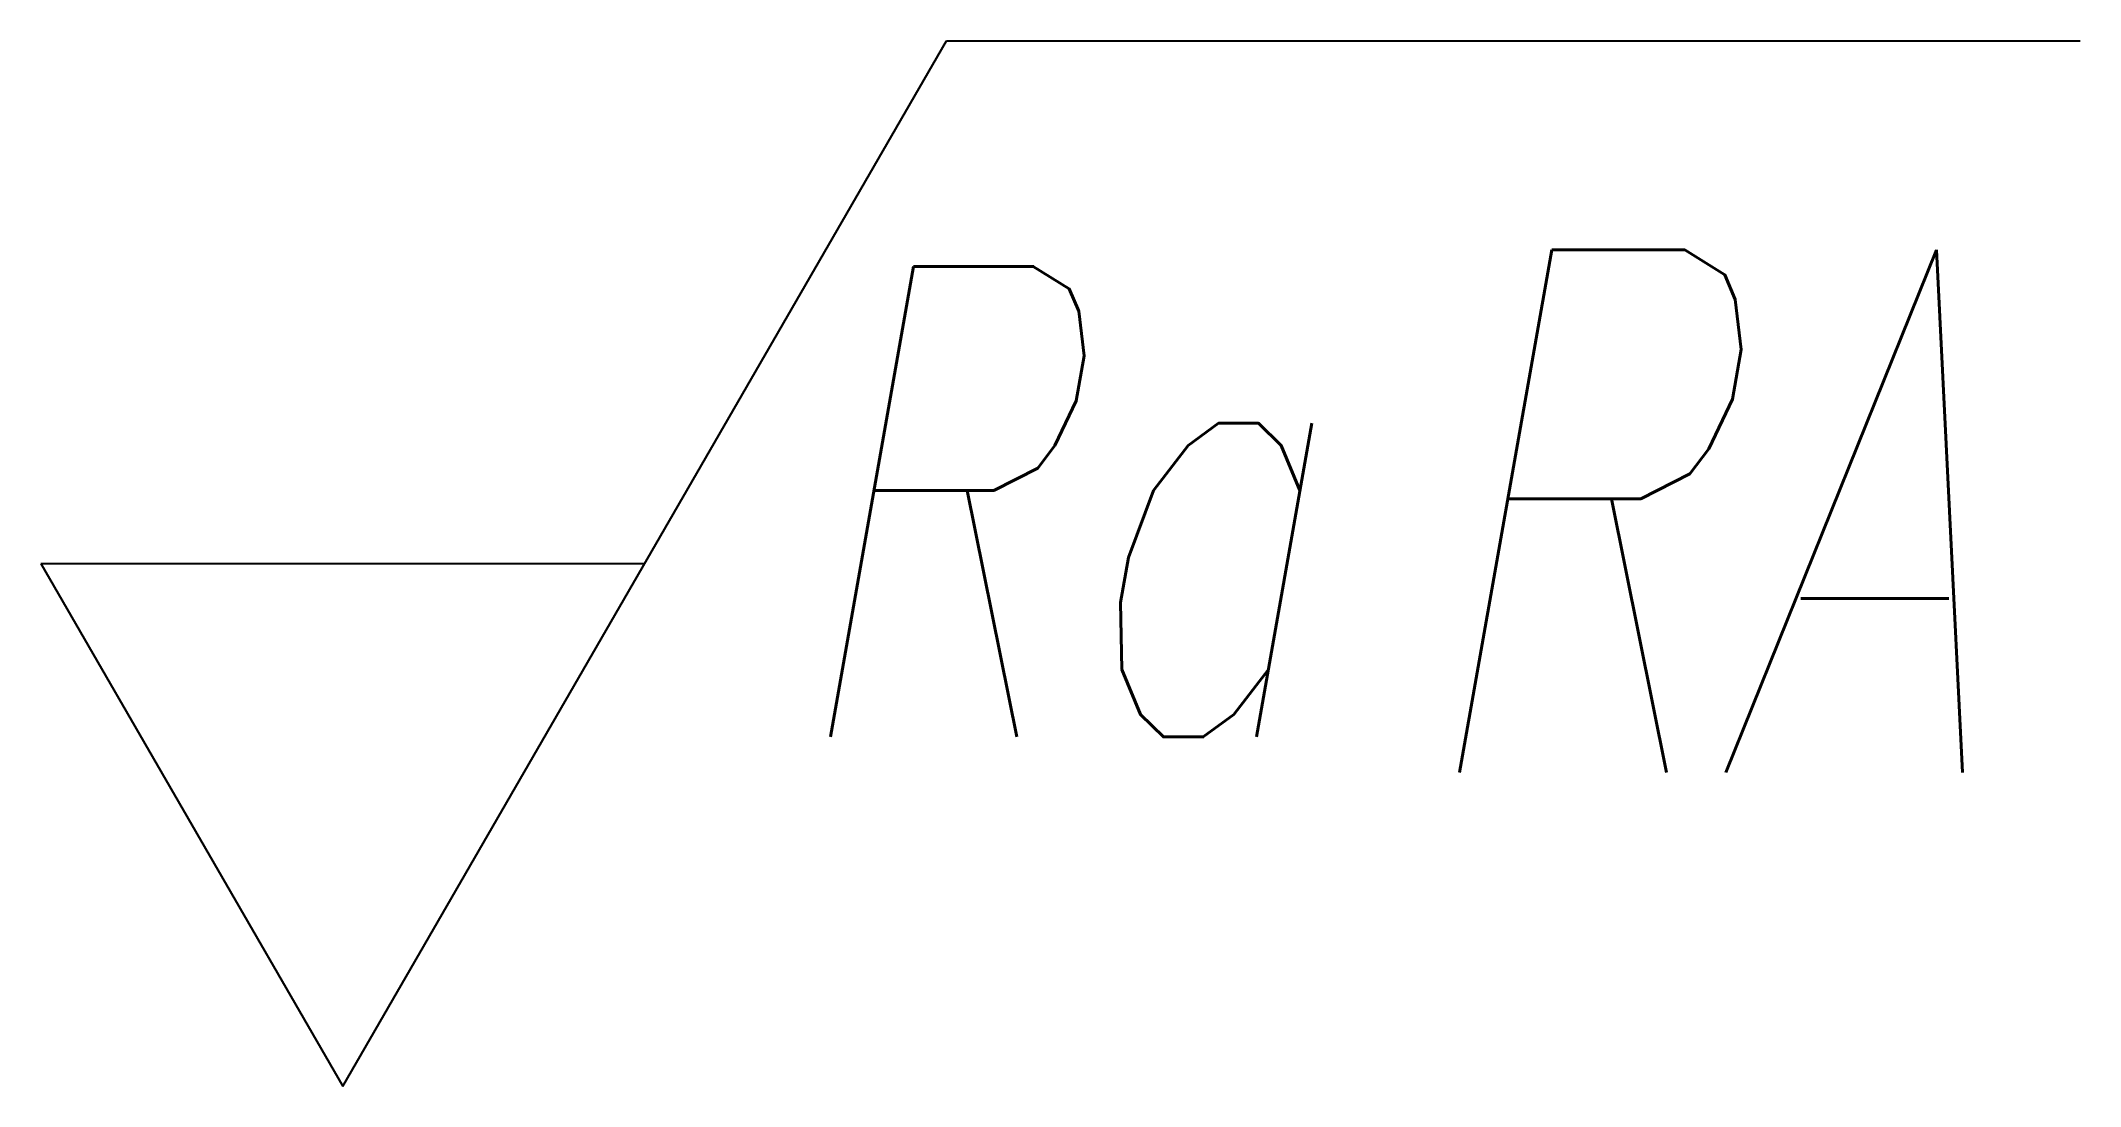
# Model space of a CAD drawing. Header units: millimetres. Extents: x 21 to 40.5, y 82 to 92.
import ezdxf

# ---------------------------------------------------------------- set-up
doc = ezdxf.new("R2010")
doc.units = ezdxf.units.MM
doc.header["$LTSCALE"] = 0.3
doc.styles.add('dim', font='txt.shx', dxfattribs={"width": 0.66, "oblique": 10})

msp = doc.modelspace()

# ---------------------------------------------------------------- linework, layer by layer
for p, q in [((23.887, 82), (29.66, 92)), ((29.66, 92), (40.5, 92)), ((21, 87), (26.774, 87)), ((21, 87), (23.887, 82))]:
    msp.add_line(p, q)

# ---------------------------------------------------------------- texts
at = {"style": 'dim', "oblique": 10, "width": 0.66}
msp.add_text('Ra', height=4.5, dxfattribs=at).set_placement((28.042, 85.342))
msp.add_attdef('RA', (34, 85), '3.2', height=5, dxfattribs=at)

doc.saveas('drawing.dxf')
